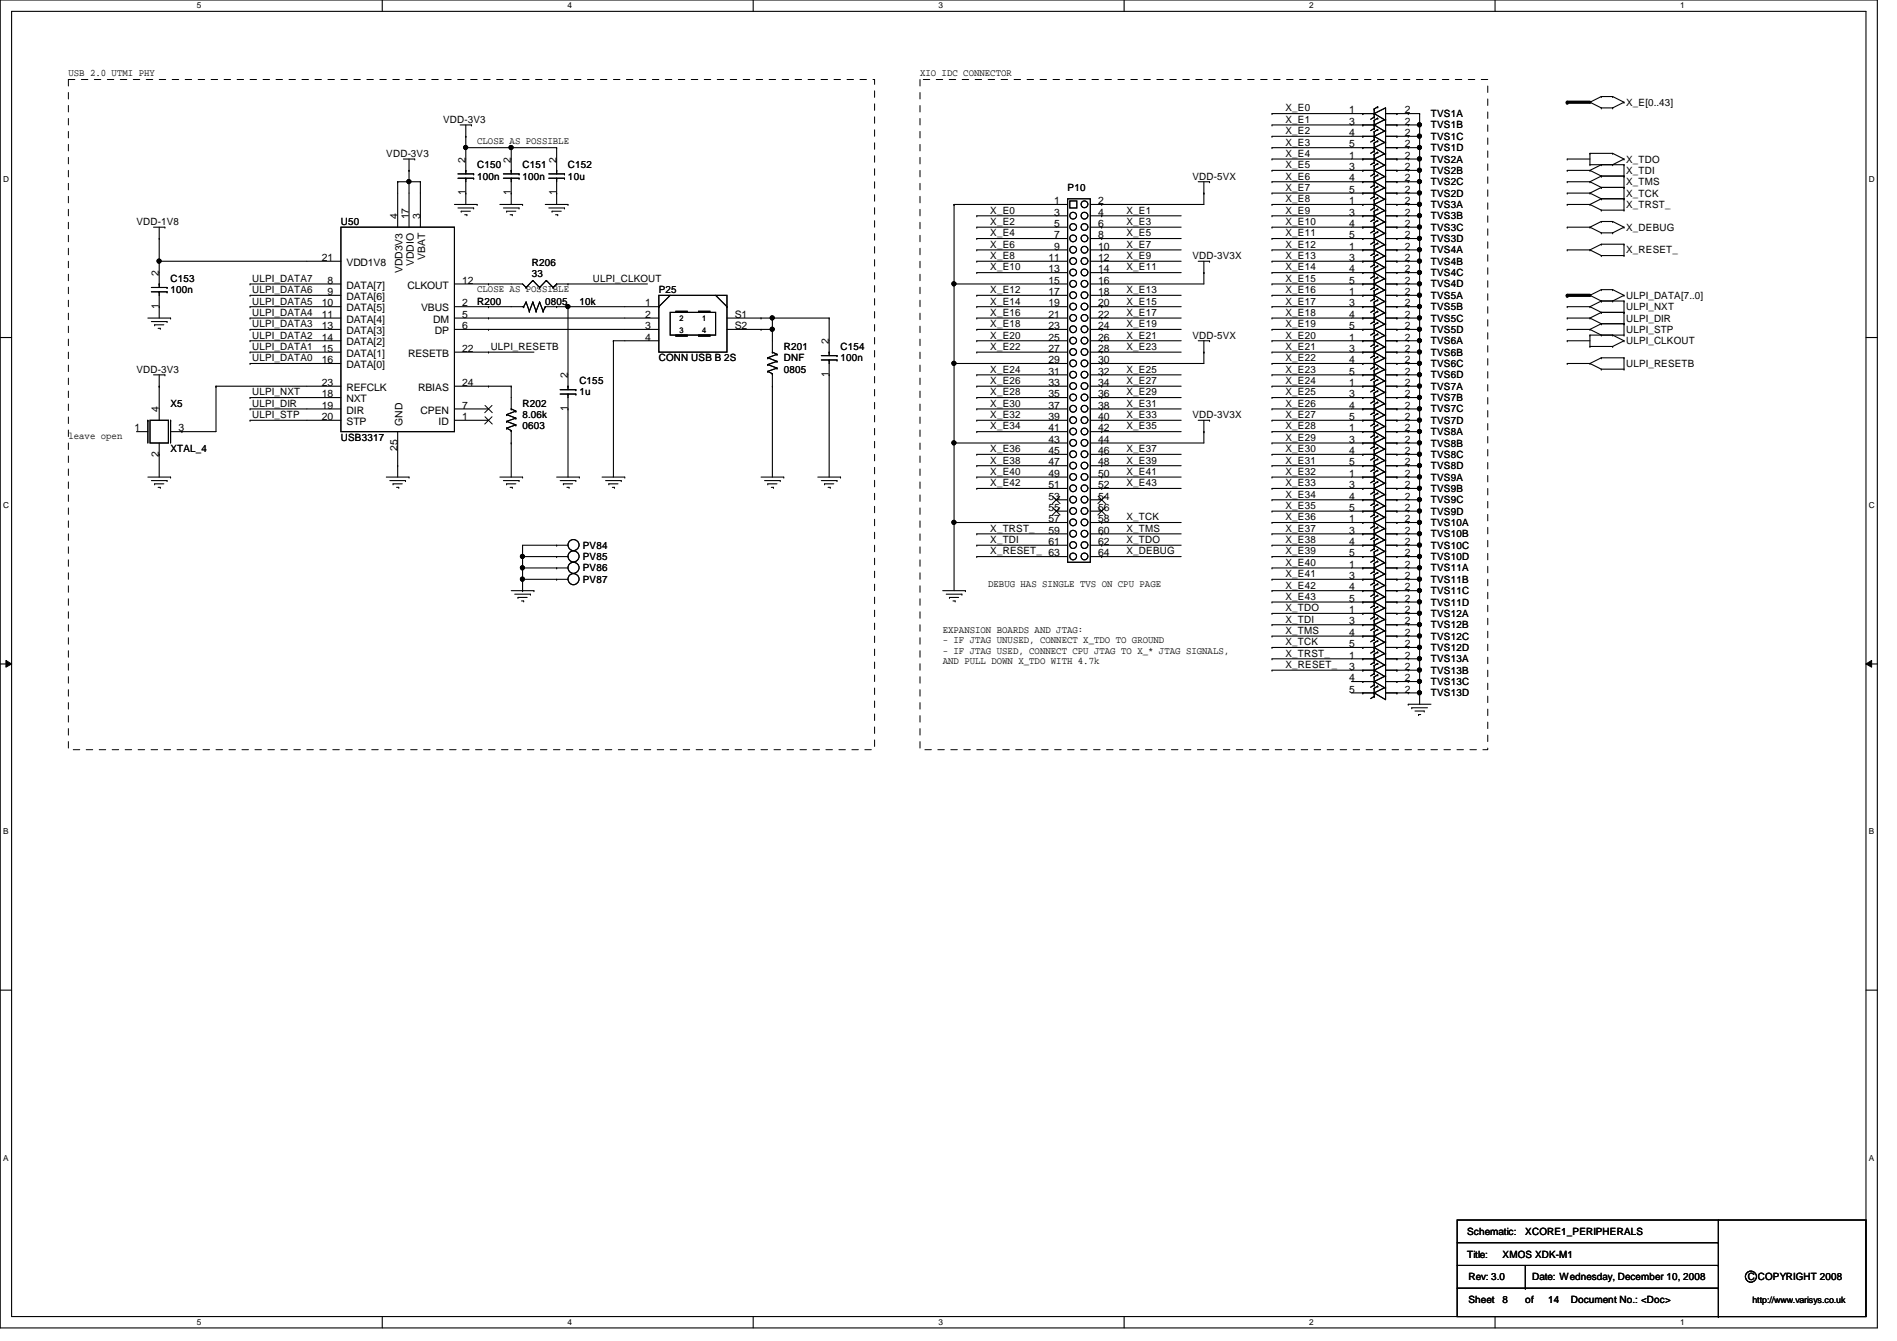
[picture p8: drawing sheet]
<svg xmlns="http://www.w3.org/2000/svg" width="297mm" height="210mm" viewBox="0 0 297 210" stroke-linecap="round" stroke-linejoin="round" font-family="sans-serif">
<defs><g id="words">
<g font-size="1.6">
<text x="10.7" y="11.9">USB 2.0 UTMI PHY</text>
<text x="144.1" y="11.9">XIO IDC CONNECTOR</text>
<text x="201.3" y="17.4">X_E0</text>
<text x="211.3" y="17.7">1</text>
<text x="220" y="17.7">2</text>
<text x="254.6" y="16.6">X_E[0..43]</text>
<text x="69.4" y="19.2">VDD-3V3</text>
<text x="74.7" y="22.6">CLOSE AS POSSIBLE</text>
<text x="201.3" y="21">X_E2</text>
<text x="201.3" y="22.8">X_E3</text>
<text x="201.3" y="19.2">X_E1</text>
<text x="211.3" y="23.1">5</text>
<text x="211.3" y="19.5">3</text>
<text x="211.3" y="21.3">4</text>
<text x="220" y="23.1">2</text>
<text x="220" y="19.5">2</text>
<text x="220" y="21.3">2</text>
<text x="224.1" y="23.7">TVS1D</text>
<text x="224.1" y="18.3">TVS1A</text>
<text x="224.1" y="20.1">TVS1B</text>
<text x="224.1" y="21.9">TVS1C</text>
<text x="60.5" y="24.6">VDD-3V3</text>
<text x="72.9" y="25.4" transform="rotate(-90 72.9 25.4)">2</text>
<text x="74.7" y="26.3">C150</text>
<text x="74.7" y="28.1">100n</text>
<text x="80" y="25.4" transform="rotate(-90 80 25.4)">2</text>
<text x="81.8" y="26.3">C151</text>
<text x="81.8" y="28.1">100n</text>
<text x="87.1" y="25.4" transform="rotate(-90 87.1 25.4)">2</text>
<text x="88.9" y="26.3">C152</text>
<text x="88.9" y="28.1">10u</text>
<text x="167.2" y="29.9">P10</text>
<text x="186.7" y="28.1">VDD-5VX</text>
<text x="201.3" y="24.6">X_E4</text>
<text x="201.3" y="26.3">X_E5</text>
<text x="201.3" y="28.1">X_E6</text>
<text x="201.3" y="29.9">X_E7</text>
<text x="211.3" y="26.6">3</text>
<text x="211.3" y="24.8">1</text>
<text x="211.3" y="28.4">4</text>
<text x="220" y="26.6">2</text>
<text x="220" y="24.8">2</text>
<text x="220" y="28.4">2</text>
<text x="224.1" y="27.2">TVS2B</text>
<text x="224.1" y="25.4">TVS2A</text>
<text x="224.1" y="29">TVS2C</text>
<text x="254.6" y="27.2">X_TDI</text>
<text x="254.6" y="25.4">X_TDO</text>
<text x="254.6" y="29">X_TMS</text>
<text x="21.4" y="35.2">VDD-1V8</text>
<text x="53.4" y="35.2">U50</text>
<text x="62.2" y="34.3" transform="rotate(-90 62.2 34.3)">4</text>
<text x="64" y="34.3" transform="rotate(-90 64 34.3)">17</text>
<text x="65.8" y="34.3" transform="rotate(-90 65.8 34.3)">3</text>
<text x="72.9" y="30.6" transform="rotate(-90 72.9 30.6)">1</text>
<text x="80" y="30.6" transform="rotate(-90 80 30.6)">1</text>
<text x="87.1" y="30.6" transform="rotate(-90 87.1 30.6)">1</text>
<text x="155.1" y="33.4">X_E0</text>
<text x="155.1" y="35.2">X_E2</text>
<text x="165.1" y="32">1</text>
<text x="165.1" y="33.7">3</text>
<text x="165.1" y="35.5">5</text>
<text x="172" y="32">2</text>
<text x="172" y="33.7">4</text>
<text x="172" y="35.5">6</text>
<text x="176.4" y="35.2">X_E3</text>
<text x="176.4" y="33.4">X_E1</text>
<text x="201.3" y="31.7">X_E8</text>
<text x="201.3" y="33.4">X_E9</text>
<text x="201.3" y="35.2">X_E10</text>
<text x="211.3" y="30.2">5</text>
<text x="211.3" y="32">1</text>
<text x="211.3" y="33.7">3</text>
<text x="211.3" y="35.5">4</text>
<text x="220" y="30.2">2</text>
<text x="220" y="32">2</text>
<text x="220" y="33.7">2</text>
<text x="220" y="35.5">2</text>
<text x="224.1" y="30.8">TVS2D</text>
<text x="224.1" y="32.6">TVS3A</text>
<text x="224.1" y="34.3">TVS3B</text>
<text x="254.6" y="30.8">X_TCK</text>
<text x="254.6" y="32.6">X_TRST_</text>
<text x="50.4" y="40.9">21</text>
<text x="54.3" y="41.6">VDD1V8</text>
<text x="64.8" y="41.7" transform="rotate(-90 64.8 41.7)">VDDIO</text>
<text x="66.6" y="40.8" transform="rotate(-90 66.6 40.8)">VBAT</text>
<text x="83.3" y="41.6">R206</text>
<text x="155.1" y="40.6">X_E8</text>
<text x="155.1" y="38.8">X_E6</text>
<text x="155.1" y="37">X_E4</text>
<text x="164.2" y="40.9">11</text>
<text x="165.1" y="37.3">7</text>
<text x="165.1" y="39.1">9</text>
<text x="172" y="37.3">8</text>
<text x="172" y="39.1">10</text>
<text x="172" y="40.9">12</text>
<text x="176.4" y="38.8">X_E7</text>
<text x="176.4" y="40.6">X_E9</text>
<text x="176.4" y="37">X_E5</text>
<text x="186.7" y="40.6">VDD-3V3X</text>
<text x="201.3" y="37">X_E11</text>
<text x="201.3" y="38.8">X_E12</text>
<text x="201.3" y="40.6">X_E13</text>
<text x="211.3" y="37.3">5</text>
<text x="211.3" y="40.9">3</text>
<text x="211.3" y="39.1">1</text>
<text x="220" y="37.3">2</text>
<text x="220" y="40.9">2</text>
<text x="220" y="39.1">2</text>
<text x="224.1" y="37.9">TVS3D</text>
<text x="224.1" y="41.4">TVS4B</text>
<text x="224.1" y="36.1">TVS3C</text>
<text x="224.1" y="39.7">TVS4A</text>
<text x="254.6" y="36.1">X_DEBUG</text>
<text x="254.6" y="39.7">X_RESET_</text>
<text x="24.9" y="43.2" transform="rotate(-90 24.9 43.2)">2</text>
<text x="26.7" y="44.1">C153</text>
<text x="26.7" y="45.9">100n</text>
<text x="39.5" y="47.7">ULPI_DATA5</text>
<text x="39.5" y="45.9">ULPI_DATA6</text>
<text x="39.5" y="44.1">ULPI_DATA7</text>
<text x="50.4" y="48">10</text>
<text x="51.3" y="44.4">8</text>
<text x="51.3" y="46.2">9</text>
<text x="54.3" y="45.2">DATA[7]</text>
<text x="54.3" y="46.9">DATA[6]</text>
<text x="63" y="42.8" transform="rotate(-90 63 42.8)">VDD3V3</text>
<text x="63.8" y="45.2">CLKOUT</text>
<text x="72.4" y="44.4">12</text>
<text x="72.4" y="48">2</text>
<text x="74.7" y="47.7">R200</text>
<text x="74.7" y="45.7">CLOSE AS POSSIBLE</text>
<text x="83.3" y="43.4">33</text>
<text x="85.4" y="47.7">0805</text>
<text x="90.7" y="47.7">10k</text>
<text x="92.8" y="44.1">ULPI_CLKOUT</text>
<text x="101" y="48">1</text>
<text x="103.2" y="45.9">P25</text>
<text x="155.1" y="42.3">X_E10</text>
<text x="155.1" y="45.9">X_E12</text>
<text x="155.1" y="47.7">X_E14</text>
<text x="164.2" y="42.6">13</text>
<text x="164.2" y="44.4">15</text>
<text x="164.2" y="46.2">17</text>
<text x="164.2" y="48">19</text>
<text x="172" y="42.6">14</text>
<text x="172" y="44.4">16</text>
<text x="172" y="46.2">18</text>
<text x="172" y="48">20</text>
<text x="176.4" y="47.7">X_E15</text>
<text x="176.4" y="45.9">X_E13</text>
<text x="176.4" y="42.3">X_E11</text>
<text x="201.3" y="45.9">X_E16</text>
<text x="201.3" y="47.7">X_E17</text>
<text x="201.3" y="42.3">X_E14</text>
<text x="201.3" y="44.1">X_E15</text>
<text x="211.3" y="44.4">5</text>
<text x="211.3" y="42.6">4</text>
<text x="211.3" y="48">3</text>
<text x="211.3" y="46.2">1</text>
<text x="220" y="44.4">2</text>
<text x="220" y="42.6">2</text>
<text x="220" y="48">2</text>
<text x="220" y="46.2">2</text>
<text x="224.1" y="45">TVS4D</text>
<text x="224.1" y="43.2">TVS4C</text>
<text x="224.1" y="46.8">TVS5A</text>
<text x="254.6" y="46.8">ULPI_DATA[7..0]</text>
<text x="24.9" y="48.3" transform="rotate(-90 24.9 48.3)">1</text>
<text x="39.5" y="53">ULPI_DATA2</text>
<text x="39.5" y="51.2">ULPI_DATA3</text>
<text x="39.5" y="49.4">ULPI_DATA4</text>
<text x="50.4" y="49.7">11</text>
<text x="50.4" y="53.3">14</text>
<text x="50.4" y="51.5">13</text>
<text x="54.3" y="48.7">DATA[5]</text>
<text x="54.3" y="50.5">DATA[4]</text>
<text x="54.3" y="52.3">DATA[3]</text>
<text x="66" y="48.7">VBUS</text>
<text x="67.8" y="50.5">DM</text>
<text x="68.1" y="52.3">DP</text>
<text x="72.4" y="49.7">5</text>
<text x="72.4" y="51.5">6</text>
<text x="101" y="49.7">2</text>
<text x="101" y="51.5">3</text>
<text x="101" y="53.3">4</text>
<text x="115.1" y="49.7">S1</text>
<text x="115.1" y="51.5">S2</text>
<text x="129.8" y="53.9" transform="rotate(-90 129.8 53.9)">2</text>
<text x="155.1" y="49.4">X_E16</text>
<text x="155.1" y="53">X_E20</text>
<text x="155.1" y="51.2">X_E18</text>
<text x="164.2" y="49.7">21</text>
<text x="164.2" y="51.5">23</text>
<text x="164.2" y="53.3">25</text>
<text x="172" y="49.7">22</text>
<text x="172" y="51.5">24</text>
<text x="172" y="53.3">26</text>
<text x="176.4" y="53">X_E21</text>
<text x="176.4" y="51.2">X_E19</text>
<text x="176.4" y="49.4">X_E17</text>
<text x="186.7" y="53">VDD-5VX</text>
<text x="201.3" y="49.4">X_E18</text>
<text x="201.3" y="51.2">X_E19</text>
<text x="201.3" y="53">X_E20</text>
<text x="211.3" y="51.5">5</text>
<text x="211.3" y="49.7">4</text>
<text x="211.3" y="53.3">1</text>
<text x="220" y="51.5">2</text>
<text x="220" y="49.7">2</text>
<text x="220" y="53.3">2</text>
<text x="224.1" y="52.1">TVS5D</text>
<text x="224.1" y="50.3">TVS5C</text>
<text x="224.1" y="48.6">TVS5B</text>
<text x="224.1" y="53.9">TVS6A</text>
<text x="254.6" y="48.6">ULPI_NXT</text>
<text x="254.6" y="50.3">ULPI_DIR</text>
<text x="254.6" y="52.1">ULPI_STP</text>
<text x="254.6" y="53.9">ULPI_CLKOUT</text>
<text x="21.4" y="58.3">VDD-3V3</text>
<text x="39.5" y="56.6">ULPI_DATA0</text>
<text x="39.5" y="54.8">ULPI_DATA1</text>
<text x="50.4" y="55.1">15</text>
<text x="50.4" y="56.9">16</text>
<text x="54.3" y="54.1">DATA[2]</text>
<text x="54.3" y="55.8">DATA[1]</text>
<text x="54.3" y="57.6">DATA[0]</text>
<text x="63.9" y="55.8">RESETB</text>
<text x="72.4" y="55.1">22</text>
<text x="76.8" y="54.8">ULPI_RESETB</text>
<text x="88.9" y="59.2" transform="rotate(-90 88.9 59.2)">2</text>
<text x="103.2" y="56.6">CONN USB B 2S</text>
<text x="122.7" y="54.8">R201</text>
<text x="122.7" y="56.6">DNF</text>
<text x="122.7" y="58.3">0805</text>
<text x="129.8" y="59" transform="rotate(-90 129.8 59)">1</text>
<text x="131.6" y="54.8">C154</text>
<text x="131.6" y="56.6">100n</text>
<text x="155.1" y="54.8">X_E22</text>
<text x="155.1" y="58.3">X_E24</text>
<text x="164.2" y="55.1">27</text>
<text x="164.2" y="56.9">29</text>
<text x="164.2" y="58.6">31</text>
<text x="172" y="55.1">28</text>
<text x="172" y="56.9">30</text>
<text x="172" y="58.6">32</text>
<text x="176.4" y="54.8">X_E23</text>
<text x="176.4" y="58.3">X_E25</text>
<text x="201.3" y="56.6">X_E22</text>
<text x="201.3" y="58.3">X_E23</text>
<text x="201.3" y="54.8">X_E21</text>
<text x="211.3" y="55.1">3</text>
<text x="211.3" y="58.6">5</text>
<text x="211.3" y="56.9">4</text>
<text x="220" y="55.1">2</text>
<text x="220" y="58.6">2</text>
<text x="220" y="56.9">2</text>
<text x="224.1" y="55.7">TVS6B</text>
<text x="224.1" y="59.2">TVS6D</text>
<text x="224.1" y="57.4">TVS6C</text>
<text x="254.6" y="57.4">ULPI_RESETB</text>
<text x="24.9" y="64.6" transform="rotate(-90 24.9 64.6)">4</text>
<text x="26.7" y="63.7">X5</text>
<text x="39.5" y="65.4">ULPI_STP</text>
<text x="39.5" y="61.9">ULPI_NXT</text>
<text x="39.5" y="63.7">ULPI_DIR</text>
<text x="50.4" y="62.2">18</text>
<text x="50.4" y="64">19</text>
<text x="50.4" y="65.7">20</text>
<text x="50.4" y="60.4">23</text>
<text x="54.3" y="62.9">NXT</text>
<text x="54.3" y="64.7">DIR</text>
<text x="54.3" y="61.2">REFCLK</text>
<text x="65.5" y="61.2">RBIAS</text>
<text x="65.9" y="64.7">CPEN</text>
<text x="72.4" y="64">7</text>
<text x="72.4" y="65.7">1</text>
<text x="72.4" y="60.4">24</text>
<text x="81.8" y="63.7">R202</text>
<text x="81.8" y="65.4">8.06k</text>
<text x="88.9" y="64.3" transform="rotate(-90 88.9 64.3)">1</text>
<text x="90.7" y="60.1">C155</text>
<text x="90.7" y="61.9">1u</text>
<text x="155.1" y="60.1">X_E26</text>
<text x="155.1" y="65.4">X_E32</text>
<text x="155.1" y="63.7">X_E30</text>
<text x="155.1" y="61.9">X_E28</text>
<text x="164.2" y="60.4">33</text>
<text x="164.2" y="62.2">35</text>
<text x="164.2" y="64">37</text>
<text x="164.2" y="65.7">39</text>
<text x="172" y="60.4">34</text>
<text x="172" y="62.2">36</text>
<text x="172" y="64">38</text>
<text x="172" y="65.7">40</text>
<text x="176.4" y="61.9">X_E29</text>
<text x="176.4" y="63.7">X_E31</text>
<text x="176.4" y="65.4">X_E33</text>
<text x="176.4" y="60.1">X_E27</text>
<text x="186.7" y="65.4">VDD-3V3X</text>
<text x="201.3" y="60.1">X_E24</text>
<text x="201.3" y="61.9">X_E25</text>
<text x="201.3" y="63.7">X_E26</text>
<text x="201.3" y="65.4">X_E27</text>
<text x="211.3" y="64">4</text>
<text x="211.3" y="62.2">3</text>
<text x="211.3" y="65.7">5</text>
<text x="211.3" y="60.4">1</text>
<text x="220" y="64">2</text>
<text x="220" y="62.2">2</text>
<text x="220" y="65.7">2</text>
<text x="220" y="60.4">2</text>
<text x="224.1" y="64.6">TVS7C</text>
<text x="224.1" y="62.8">TVS7B</text>
<text x="224.1" y="61">TVS7A</text>
<text x="10.7" y="68.8">leave open</text>
<text x="21" y="67.5">1</text>
<text x="24.9" y="71.5" transform="rotate(-90 24.9 71.5)">2</text>
<text x="26.7" y="70.8">XTAL_4</text>
<text x="27.9" y="67.5">3</text>
<text x="53.4" y="69">USB3317</text>
<text x="54.3" y="66.5">STP</text>
<text x="62.2" y="70.6" transform="rotate(-90 62.2 70.6)">25</text>
<text x="63" y="66.7" transform="rotate(-90 63 66.7)">GND</text>
<text x="68.7" y="66.5">ID</text>
<text x="81.8" y="67.2">0603</text>
<text x="155.1" y="67.2">X_E34</text>
<text x="155.1" y="70.8">X_E36</text>
<text x="164.2" y="67.5">41</text>
<text x="164.2" y="69.3">43</text>
<text x="164.2" y="71.1">45</text>
<text x="172" y="67.5">42</text>
<text x="172" y="69.3">44</text>
<text x="172" y="71.1">46</text>
<text x="176.4" y="67.2">X_E35</text>
<text x="176.4" y="70.8">X_E37</text>
<text x="201.3" y="70.8">X_E30</text>
<text x="201.3" y="67.2">X_E28</text>
<text x="201.3" y="69">X_E29</text>
<text x="211.3" y="67.5">1</text>
<text x="211.3" y="71.1">4</text>
<text x="211.3" y="69.3">3</text>
<text x="220" y="67.5">2</text>
<text x="220" y="71.1">2</text>
<text x="220" y="69.3">2</text>
<text x="224.1" y="68.1">TVS8A</text>
<text x="224.1" y="66.3">TVS7D</text>
<text x="224.1" y="71.7">TVS8C</text>
<text x="224.1" y="69.9">TVS8B</text>
<text x="155.1" y="74.3">X_E40</text>
<text x="155.1" y="72.6">X_E38</text>
<text x="155.1" y="76.1">X_E42</text>
<text x="164.2" y="72.9">47</text>
<text x="164.2" y="74.6">49</text>
<text x="164.2" y="76.4">51</text>
<text x="172" y="72.9">48</text>
<text x="172" y="74.6">50</text>
<text x="172" y="76.4">52</text>
<text x="176.4" y="76.1">X_E43</text>
<text x="176.4" y="74.3">X_E41</text>
<text x="176.4" y="72.6">X_E39</text>
<text x="201.3" y="72.6">X_E31</text>
<text x="201.3" y="74.3">X_E32</text>
<text x="201.3" y="76.1">X_E33</text>
<text x="201.3" y="77.9">X_E34</text>
<text x="211.3" y="76.4">3</text>
<text x="211.3" y="74.6">1</text>
<text x="211.3" y="72.9">5</text>
<text x="220" y="76.4">2</text>
<text x="220" y="74.6">2</text>
<text x="220" y="72.9">2</text>
<text x="224.1" y="77">TVS9B</text>
<text x="224.1" y="75.2">TVS9A</text>
<text x="224.1" y="73.4">TVS8D</text>
<text x="155.1" y="83.2">X_TRST_</text>
<text x="164.2" y="78.2">53</text>
<text x="164.2" y="80">55</text>
<text x="164.2" y="81.7">57</text>
<text x="164.2" y="83.5">59</text>
<text x="172" y="78.2">54</text>
<text x="172" y="80">56</text>
<text x="172" y="81.7">58</text>
<text x="172" y="83.5">60</text>
<text x="176.4" y="81.4">X_TCK</text>
<text x="176.4" y="83.2">X_TMS</text>
<text x="201.3" y="79.7">X_E35</text>
<text x="201.3" y="81.4">X_E36</text>
<text x="201.3" y="83.2">X_E37</text>
<text x="211.3" y="78.2">4</text>
<text x="211.3" y="81.7">1</text>
<text x="211.3" y="83.5">3</text>
<text x="211.3" y="80">5</text>
<text x="220" y="78.2">2</text>
<text x="220" y="81.7">2</text>
<text x="220" y="83.5">2</text>
<text x="220" y="80">2</text>
<text x="224.1" y="78.8">TVS9C</text>
<text x="224.1" y="82.3">TVS10A</text>
<text x="224.1" y="80.6">TVS9D</text>
<text x="91.3" y="87.7">PV85</text>
<text x="91.3" y="89.5">PV86</text>
<text x="91.3" y="85.9">PV84</text>
<text x="155.1" y="86.8">X_RESET_ 63</text>
<text x="155.1" y="85">X_TDI</text>
<text x="164.2" y="85.3">61</text>
<text x="172" y="85.3">62</text>
<text x="172" y="87.1">64</text>
<text x="176.4" y="85">X_TDO</text>
<text x="176.4" y="86.8">X_DEBUG</text>
<text x="201.3" y="86.8">X_E39</text>
<text x="201.3" y="88.6">X_E40</text>
<text x="201.3" y="85">X_E38</text>
<text x="211.3" y="88.9">1</text>
<text x="211.3" y="87.1">5</text>
<text x="211.3" y="85.3">4</text>
<text x="220" y="88.9">2</text>
<text x="220" y="87.1">2</text>
<text x="220" y="85.3">2</text>
<text x="224.1" y="89.5">TVS11A</text>
<text x="224.1" y="84.1">TVS10B</text>
<text x="224.1" y="87.7">TVS10D</text>
<text x="224.1" y="85.9">TVS10C</text>
<text x="91.3" y="91.2">PV87</text>
<text x="154.7" y="91.9">DEBUG HAS SINGLE TVS ON CPU PAGE</text>
<text x="201.3" y="90.3">X_E41</text>
<text x="201.3" y="92.1">X_E42</text>
<text x="201.3" y="95.7">X_TDO</text>
<text x="201.3" y="93.9">X_E43</text>
<text x="211.3" y="94.2">5</text>
<text x="211.3" y="96">1</text>
<text x="211.3" y="92.4">4</text>
<text x="211.3" y="90.6">3</text>
<text x="220" y="94.2">2</text>
<text x="220" y="96">2</text>
<text x="220" y="92.4">2</text>
<text x="220" y="90.6">2</text>
<text x="224.1" y="94.8">TVS11D</text>
<text x="224.1" y="93">TVS11C</text>
<text x="224.1" y="91.2">TVS11B</text>
<text x="147.6" y="99">EXPANSION BOARDS AND JTAG:</text>
<text x="147.6" y="100.7">- IF JTAG UNUSED, CONNECT X_TDO TO GROUND</text>
<text x="201.3" y="101">X_TCK</text>
<text x="201.3" y="99.2">X_TMS</text>
<text x="201.3" y="97.5">X_TDI</text>
<text x="211.3" y="99.5">4</text>
<text x="211.3" y="97.7">3</text>
<text x="211.3" y="101.3">5</text>
<text x="220" y="99.5">2</text>
<text x="220" y="97.7">2</text>
<text x="220" y="101.3">2</text>
<text x="224.1" y="100.1">TVS12C</text>
<text x="224.1" y="96.6">TVS12A</text>
<text x="224.1" y="98.3">TVS12B</text>
<text x="224.1" y="101.9">TVS12D</text>
<text x="147.6" y="102.3">- IF JTAG USED, CONNECT CPU JTAG TO X_* JTAG SIGNALS,</text>
<text x="147.6" y="104">AND PULL DOWN X_TDO WITH 4.7k</text>
<text x="201.3" y="102.8">X_TRST_</text>
<text x="201.3" y="104.6">X_RESET_</text>
<text x="211.3" y="104.9">3</text>
<text x="211.3" y="103.1">1</text>
<text x="211.3" y="106.6">4</text>
<text x="220" y="104.9">2</text>
<text x="220" y="103.1">2</text>
<text x="220" y="106.6">2</text>
<text x="224.1" y="105.5">TVS13B</text>
<text x="224.1" y="103.7">TVS13A</text>
<text x="224.1" y="107.2">TVS13C</text>
<text x="211.3" y="108.4">5</text>
<text x="220" y="108.4">2</text>
<text x="224.1" y="109">TVS13D</text>
<text x="229.7" y="196.8">Title:</text>
<text x="229.7" y="193.3">Schematic:</text>
<text x="235.3" y="196.8">XMOS XDK-M1</text>
<text x="238.8" y="193.3">XCORE1_PERIPHERALS</text>
<text x="230" y="200.4">Rev: 3.0</text>
<text x="230" y="204">Sheet</text>
<text x="235.3" y="204">8</text>
<text x="238.8" y="204">of</text>
<text x="239.9" y="200.4">Date: Wednesday, December 10, 2008</text>
<text x="242.4" y="204">14</text>
<text x="246" y="204">Document No.: &lt;Doc&gt;</text>
<text x="273.7" y="200.4">C COPYRIGHT 2008</text>
</g>
<text font-size="1.4" x="274.4" y="204">http://www.varisys.co.uk</text>
<g font-size="1.3">
<text x="30.8" y="1.3">5</text>
<text x="88.9" y="1.3">4</text>
<text x="146.9" y="1.3">3</text>
<text x="205" y="1.3">2</text>
<text x="263.1" y="1.3">1</text>
<text x=".5" y="28.4">D</text>
<text x="292.6" y="28.4">D</text>
<text x=".5" y="79.5">C</text>
<text x="292.6" y="79.5">C</text>
<text x=".5" y="130.6">B</text>
<text x="292.6" y="130.6">B</text>
<text x=".5" y="181.7">A</text>
<text x="292.6" y="181.7">A</text>
<text x="30.8" y="207.4">5</text>
<text x="88.9" y="207.4">4</text>
<text x="146.9" y="207.4">3</text>
<text x="205" y="207.4">2</text>
<text x="263.1" y="207.4">1</text>
</g>
<g font-size="1.2">
<text x="106.4" y="50.2">2</text>
<text x="106.4" y="52.2">3</text>
<text x="109.9" y="52.2">4</text>
<text x="109.9" y="50.2">1</text>
</g>
</g></defs>
<path d="M0 0h294v207.9h-294zM1.8 1.8h290.4v204.3h-290.4z" fill="none" stroke="#000" stroke-width=".17"/>
<g fill="#fff">
<path d="M30.8 .2h.7v1.4h-.7z"/>
<path d="M30.8 206.2h.7v1.4h-.7z"/>
</g>
<path d="M59.9 0v1.8M59.9 206.1v1.8" fill="none" stroke="#000" stroke-width=".17"/>
<g fill="#fff">
<path d="M88.9 .2h.6v1.4h-.6z"/>
<path d="M88.9 206.2h.6v1.4h-.6z"/>
</g>
<path d="M117.9 0v1.8M117.9 206.1v1.8" fill="none" stroke="#000" stroke-width=".17"/>
<g fill="#fff">
<path d="M146.9 .2h.7v1.4h-.7z"/>
<path d="M146.9 206.2h.7v1.4h-.7z"/>
</g>
<path d="M176 0v1.8M176 206.1v1.8" fill="none" stroke="#000" stroke-width=".17"/>
<g fill="#fff">
<path d="M205 .2h.7v1.4h-.7z"/>
<path d="M205 206.2h.7v1.4h-.7z"/>
</g>
<path d="M234.1 0v1.8M234.1 206.1v1.8" fill="none" stroke="#000" stroke-width=".17"/>
<g fill="#fff">
<path d="M263.1 .2h.7v1.4h-.7z"/>
<path d="M263.1 206.2h.7v1.4h-.7z"/>
<path d="M.5 27.3h.9v1.4h-.9z"/>
<path d="M292.6 27.3h.9v1.4h-.9z"/>
<path d="M.5 78.4h.9v1.4h-.9z"/>
<path d="M292.6 78.4h.9v1.4h-.9z"/>
</g>
<path d="M0 52.8h1.8M292.2 52.8h1.8" fill="none" stroke="#000" stroke-width=".17"/>
<g fill="#fff">
<path d="M.5 129.5h.8v1.4h-.8z"/>
<path d="M292.6 129.5h.9v1.4h-.9z"/>
</g>
<path d="M0 103.9h1.8M292.2 103.9h1.8" fill="none" stroke="#000" stroke-width=".17"/>
<path d="M.9 103.4l.9 .5-.9 .5zM292.2 103.9l.9-.5v1z" fill="#000"/>
<path d="M.9 103.4l.9 .5-.9 .5zM292.2 103.9l.9-.5v1z" fill="none" stroke="#000" stroke-width=".16"/>
<g fill="#fff">
<path d="M.5 180.5h.8v1.4h-.8z"/>
<path d="M292.6 180.5h.9v1.4h-.9z"/>
</g>
<g fill="none" stroke="#000" stroke-width=".17">
<path d="M72 19.6h1.8M72.9 19.6v7.6M73.8 19.6h.1M199.2 17.8h.1M199.2 19.6h.1M199.2 19.6h16M199.2 17.8h16M213.4 17.8h.1M213.4 19.6h.1M215.2 17.8h.1M215.2 18.3h.1M215.2 17.1h.1"/>
<path d="M215.2 19.6h.1M215.2 18.8h.1M215.2 17.8l1.8-.9v92.6l-1.8-1M215.2 17.1v1.2M215.2 18.8v1.3M215.2 17.8l1.8 1M215.2 18.3l-.6 .4M215.2 19.6l1.8 1M215.7 16.7h.1M215.7 18.5h.1M215.7 16.7l-.5 .4M215.7 18.5l-.5 .3"/>
<path d="M217 19.6h5.3M217 17.8h5.3M217 18.7l-1.8 .9M218.7 17.8h.1M218.7 19.6h.1M220.5 19.6h.1M220.5 17.8h.1M222.3 19.6h.1M222.3 17.8h.1M222.3 17.8v92.4M249 16h.1M249 16l1.7 .9"/>
<path d="M250.7 15.1h.1M250.7 16.9h.1M250.7 15.1l-1.7 .9M250.7 15.1h1.8M250.7 16.9h1.8M252.5 15.1h.1M252.5 16.9h.1M252.5 15.1l1.8 .9M254.3 16h.1M254.3 16l-1.8 .9M24 35.6h1.8M24.9 37.3h.1"/>
<path d="M24.9 35.6v9.4M25.8 35.6h.1M53.4 35.6h17.8v32h-17.8zM62.3 28.4h.1M62.3 28.4h3.5M62.3 28.4v7.2M63.2 24.9h1.7M64 28.4h.1M64 26.7h.1M64 24.9v10.7M64.9 24.9h.1M65.8 28.4h.1"/>
<path d="M65.8 28.4v7.2M71.2 32h3.5M71.7 32.6h2.5M71.7 27.9h2.5M71.7 27.2h2.5M72.2 33.1h.1M72.2 33.1h1.5M72.8 33.6h.3M72.9 30.2h.1M72.9 21.3h.1M72.9 23.1h.1M72.9 27.9h.1"/>
<path d="M72.9 26.7h.1M72.9 23.1h14.3M72.9 27.9v4.1M73.1 33.6h.1M74.2 32.6h.1M74.2 27.9h.1M74.2 27.2h.1M74.7 32h.1M78.3 32h3.5M78.8 32.6h2.5M78.8 27.9h2.5M78.8 27.2h2.5"/>
<path d="M79.3 33.1h.1M79.3 33.1h1.5M79.9 33.6h.3M80 30.2h.1M80 23.1h.1M80 27.9h.1M80 26.7h.1M80 23.1v4.1M80 27.9v4.1M80.2 33.6h.1M81.3 32.6h.1M81.3 27.9h.1"/>
<path d="M81.3 27.2h.1M81.8 32h.1M85.4 32h3.5M85.9 32.6h2.5M85.9 27.9h2.5M85.9 27.2h2.5M86.4 33.1h.1M86.4 33.1h1.5M87 33.6h.3M87.2 30.2h.1M87.2 23.1h.1M87.2 27.9h.1"/>
<path d="M87.2 26.7h.1M87.2 23.1v4.1M87.2 27.9v4.1M87.3 33.6h.1M88.4 32.6h.1M88.4 27.9h.1M88.4 27.2h.1M88.9 32h.1M149.4 32h.1M149.4 32v60.5M149.4 32h17.8M152.9 33.8h.1"/>
<path d="M152.9 35.6h.1M152.9 39.1h.1M152.9 37.3h.1M152.9 33.8h14.3M152.9 39.1h14.3M152.9 35.6h14.3M152.9 37.3h14.3M167.2 31.1h3.5v56.9h-3.5zM167.5 31.5h1.1v1.1h-1.1zM170.7 33.8h14.3M170.7 39.1h14.3M170.7 35.6h14.3"/>
<path d="M170.7 37.3h14.3M172.5 39.1h.1M172.5 32h.1M172.5 35.6h.1M172.5 37.3h.1M172.5 33.8h.1M187.6 28.4h1.8M188.5 30.2h.1M188.5 28.4v3.6h-17.8M189.4 28.4h.1M199.2 21.3h.1M199.2 32h.1"/>
<path d="M199.2 23.1h.1M199.2 33.8h.1M199.2 24.9h.1M199.2 35.6h.1M199.2 37.3h.1M199.2 39.1h.1M199.2 26.7h.1M199.2 28.4h.1M199.2 30.2h.1M199.2 21.3h16M199.2 23.1h16M199.2 33.8h16"/>
<path d="M199.2 32h16M199.2 39.1h16M199.2 24.9h16M199.2 35.6h16M199.2 37.3h16M199.2 28.4h16M199.2 30.2h16M199.2 26.7h16M213.4 26.7h.1M213.4 30.2h.1M213.4 23.1h.1M213.4 24.9h.1"/>
<path d="M213.4 28.4h.1M213.4 37.3h.1M213.4 32h.1M213.4 33.8h.1M213.4 21.3h.1M213.4 35.6h.1M213.4 39.1h.1M215.2 26.7h.1M215.2 27.2h.1M215.2 26h.1M215.2 30.2h.1M215.2 30.8h.1"/>
<path d="M215.2 29.5h.1M215.2 23.1h.1M215.2 23.7h.1M215.2 22.4h.1M215.2 24.9h.1M215.2 25.4h.1M215.2 24.2h.1M215.2 28.4h.1M215.2 29h.1M215.2 27.7h.1M215.2 37.3h.1M215.2 37.9h.1"/>
<path d="M215.2 36.6h.1M215.2 20.1h.1M215.2 32h.1M215.2 32.6h.1M215.2 31.3h.1M215.2 33.8h.1M215.2 34.3h.1M215.2 33.1h.1M215.2 21.3h.1M215.2 21.9h.1M215.2 20.6h.1M215.2 35.6h.1"/>
<path d="M215.2 36.1h.1M215.2 34.8h.1M215.2 39.1h.1M215.2 39.7h.1M215.2 38.4h.1M215.2 20.6v1.3M215.2 22.4v1.3M215.2 24.2v1.2M215.2 26v1.2M215.2 27.7v1.3M215.2 29.5v1.3M215.2 31.3v1.3"/>
<path d="M215.2 33.1v1.2M215.2 34.8v1.3M215.2 36.6v1.3M215.2 38.4v1.3M215.2 26.7l1.8 1M215.2 27.2l-.6 .4M215.2 30.2l1.8 1.1M215.2 30.8l-.6 .3M215.2 23.1l1.8 1.1M215.2 23.7l-.6 .3M215.2 24.9l1.8 1.1M215.2 25.4l-.6 .4"/>
<path d="M215.2 28.4l1.8 1.1M215.2 29l-.6 .3M215.2 37.3l1.8 1.1M215.2 37.9l-.6 .3M215.2 20.1l-.6 .3M215.2 32l1.8 1.1M215.2 32.6l-.6 .3M215.2 33.8l1.8 1M215.2 34.3l-.6 .4M215.2 21.3l1.8 1.1M215.2 21.9l-.6 .3M215.2 35.6l1.8 1"/>
<path d="M215.2 36.1l-.6 .3M215.2 39.1l1.8 1.1M215.2 39.7l-.6 .3M215.7 25.6h.1M215.7 29.2h.1M215.7 22.1h.1M215.7 23.8h.1M215.7 27.4h.1M215.7 36.3h.1M215.7 30.9h.1M215.7 39.8h.1M215.7 32.7h.1"/>
<path d="M215.7 20.3h.1M215.7 34.5h.1M215.7 38.1h.1M215.7 25.6l-.5 .4M215.7 29.2l-.5 .3M215.7 22.1l-.5 .3M215.7 23.8l-.5 .4M215.7 27.4l-.5 .3M215.7 36.3l-.5 .3M215.7 30.9l-.5 .4M215.7 39.8l-.5 .4M215.7 32.7l-.5 .4"/>
<path d="M215.7 20.3l-.5 .3M215.7 34.5l-.5 .3M215.7 38.1l-.5 .3M217 21.3h5.3M217 23.1h5.3M217 33.8h5.3M217 32h5.3M217 39.1h5.3M217 24.9h5.3M217 35.6h5.3M217 37.3h5.3M217 28.4h5.3"/>
<path d="M217 30.2h5.3M217 26.7h5.3M217 25.8l-1.8 .9M217 29.3l-1.8 .9M217 22.2l-1.8 .9M217 24l-1.8 .9M217 27.6l-1.8 .8M217 36.4l-1.8 .9M217 31.1l-1.8 .9M217 32.9l-1.8 .9M217 20.4l-1.8 .9M217 34.7l-1.8 .9"/>
<path d="M217 38.2l-1.8 .9M218.7 26.7h.1M218.7 30.2h.1M218.7 23.1h.1M218.7 24.9h.1M218.7 28.4h.1M218.7 37.3h.1M218.7 32h.1M218.7 33.8h.1M218.7 21.3h.1M218.7 35.6h.1M218.7 39.1h.1"/>
<path d="M220.5 23.1h.1M220.5 24.9h.1M220.5 28.4h.1M220.5 39.1h.1M220.5 30.2h.1M220.5 21.3h.1M220.5 37.3h.1M220.5 32h.1M220.5 26.7h.1M220.5 33.8h.1M220.5 35.6h.1M222.3 24.9h.1"/>
<path d="M222.3 33.8h.1M222.3 30.2h.1M222.3 28.4h.1M222.3 39.1h.1M222.3 23.1h.1M222.3 26.7h.1M222.3 32h.1M222.3 37.3h.1M222.3 35.6h.1M222.3 21.3h.1M245.4 32h.1M245.4 35.6h.1"/>
<path d="M245.4 30.2h.1M245.4 39.1h.1M245.4 28.4h.1M245.4 26.7h.1M245.4 24.9h.1M245.4 32h3.6M245.4 39.1h3.6M245.4 24.9h3.6M245.4 35.6h3.6M245.4 28.4h3.6M245.4 30.2h3.6M245.4 26.7h3.6"/>
<path d="M249 30.2h.1M249 26.7h.1M249 35.6h.1M249 25.8h.1M249 24h.1M249 32h.1M249 39.1h.1M249 28.4h.1M249 30.2l1.7 .9M249 25.8h5.3M249 26.7l1.7 .9M249 35.6l1.7 .8"/>
<path d="M249 24h3.5M249 24v1.8M249 32l1.7 .9M249 39.1l1.7 .9M249 28.4l1.7 .9M250.7 29.3h.1M250.7 31.1h.1M250.7 25.8h.1M250.7 27.6h.1M250.7 34.7h.1M250.7 36.4h.1M250.7 32.9h.1"/>
<path d="M250.7 38.2h.1M250.7 29.3l-1.7 .9M250.7 29.3h3.6M250.7 31.1h3.6M250.7 25.8l-1.7 .9M250.7 27.6h3.6M250.7 34.7l-1.7 .9M250.7 34.7h1.8M250.7 36.4h1.8M250.7 31.1l-1.7 .9M250.7 32.9h3.6M250.7 38.2l-1.7 .9"/>
<path d="M250.7 38.2h3.6M250.7 27.6l-1.7 .8M252.5 34.7h.1M252.5 36.4h.1M252.5 24h.1M252.5 25.8h.1M252.5 34.7l1.8 .9M252.5 24l1.8 .9M254.3 29.3h.1M254.3 31.1h.1M254.3 25.8h.1M254.3 27.6h.1"/>
<path d="M254.3 35.6h.1M254.3 24.9h.1M254.3 32.9h.1M254.3 38.2h.1M254.3 25.8v7.1M254.3 38.2v1.8M254.3 35.6l-1.8 .8M254.3 24.9l-1.8 .9M23.2 49.8h3.5M23.7 50.3h2.5M23.7 45.7h2.5M23.7 45h2.5"/>
<path d="M24 58.7h1.8M24.2 50.8h.1M24.2 50.8h1.5M24.8 51.4h.3M24.9 48h.1M24.9 40.9h.1M24.9 45.7h.1M24.9 44.4h.1M24.9 40.9h28.5M24.9 45.7v4.1M24.9 58.7v7.1M25.1 51.4h.1"/>
<path d="M25.8 58.7h.1M26.2 50.3h.1M26.2 45.7h.1M26.2 45h.1M26.7 49.8h.1M39.2 56.9h.1M39.2 55.1h.1M39.2 53.3h.1M39.2 51.6h.1M39.2 49.8h.1M39.2 48h.1M39.2 46.2h.1"/>
<path d="M39.2 44.4h.1M39.2 49.8h14.2M39.2 46.2h14.2M39.2 56.9h14.2M39.2 48h14.2M39.2 53.3h14.2M39.2 51.6h14.2M39.2 44.4h14.2M39.2 55.1h14.2M71.2 49.8h32M71.2 48h10.8M71.2 51.6h32"/>
<path d="M71.2 44.4h10.6l.6 .6M71.2 55.1h12.4M76.5 51.6h.1M76.5 49.8h.1M76.5 48h.1M76.5 55.1h.1M76.5 44.4h.1M82 48h.1M82.4 45h.1M82.4 47.3h.1M82.4 47.3l-.4 .7M82.4 47.3l.5 1.4"/>
<path d="M82.9 48.7h.1M83.4 43.9h.1M83.4 47.3h.1M83.4 43.9l-1 1.1M83.4 43.9l1.1 1.1M83.4 47.3l-.5 1.4M83.4 47.3l.5 1.4M83.9 48.7h.1M84.5 45h.1M84.5 47.3h.1M84.5 47.3l-.6 1.4M84.5 47.3l.5 1.4"/>
<path d="M85 48.7h.1M85.4 48h.1M85.4 48h17.8M85.4 48l-.4 .7M85.6 43.9h.1M85.6 43.9l-1.1 1.1M85.6 43.9l1 1.1M86.6 45h.1M87.2 48h.1M87.2 44.4h.1M87.2 44.4h14.2M87.2 44.4l-.6 .6"/>
<path d="M88.9 48h.1M88.9 44.4h.1M88.9 48v13M96.1 53.3h.1M96.1 53.3h7.1M96.1 53.3v21.4M103.2 46.2h10.6v8.9h-10.6zM103.2 48h.1M104.9 48.9h7.2v3.6h-7.2zM104.9 46.2l-1.7 1.8M105.8 48.7h1.8v.2h-1.8zM105.8 52.5h1.8v.1h-1.8z"/>
<path d="M109.4 48.7h1.8v.2h-1.8zM109.4 52.5h1.8v.1h-1.8zM112.1 46.2l1.7 1.8M113.8 48h.1M113.8 49.8h16M113.8 51.6h7.1M119.2 51.6h.1M119.2 49.8h.1M120.2 58.1h.1M120.2 57.1h.1M120.2 56h.1M120.2 58.1l.7 .4"/>
<path d="M120.2 57.1l1.5 .5M120.2 56l1.5 .6M120.9 49.8h.1M120.9 51.6h.1M120.9 55.1h.1M120.9 58.5h.1M120.9 49.8v5.3M120.9 58.5v16.2M120.9 55.1l.8 .4M121.7 57.6h.1M121.7 56.6h.1M121.7 55.5h.1"/>
<path d="M121.7 57.6l-1.5 .5M121.7 56.6l-1.5 .5M121.7 55.5l-1.5 .5M128.6 56.3h2.5M128.6 55.7h2.5M129.8 49.8h.1M129.8 58.7h.1M129.8 56.3h.1M129.8 55.1h.1M129.8 49.8v5.9M129.8 56.3v18.4M131.1 56.3h.1"/>
<path d="M131.1 55.7h.1M149.4 44.4h.1M149.4 56.9h.1M149.4 56.9h17.8M149.4 44.4h17.8M152.9 42.7h.1M152.9 49.8h.1M152.9 46.2h.1M152.9 40.9h.1M152.9 53.3h.1M152.9 55.1h.1M152.9 48h.1"/>
<path d="M152.9 58.7h.1M152.9 51.6h.1M152.9 42.7h14.3M152.9 49.8h14.3M152.9 46.2h14.3M152.9 48h14.3M152.9 53.3h14.3M152.9 51.6h14.3M152.9 58.7h14.3M152.9 40.9h14.3M152.9 55.1h14.3M170.7 42.7h14.3"/>
<path d="M170.7 49.8h14.3M170.7 46.2h14.3M170.7 48h14.3M170.7 53.3h14.3M170.7 51.6h14.3M170.7 58.7h14.3M170.7 40.9h14.3M170.7 55.1h14.3M172.5 53.3h.1M172.5 48h.1M172.5 46.2h.1M172.5 44.4h.1"/>
<path d="M172.5 40.9h.1M172.5 51.6h.1M172.5 55.1h.1M172.5 56.9h.1M172.5 49.8h.1M172.5 58.7h.1M172.5 42.7h.1M187.6 53.3h1.8M187.6 40.9h1.8M188.5 42.7h.1M188.5 55.1h.1M188.5 53.3v3.6h-17.8"/>
<path d="M188.5 40.9v3.5h-17.8M189.4 53.3h.1M189.4 40.9h.1M199.2 46.2h.1M199.2 56.9h.1M199.2 48h.1M199.2 58.7h.1M199.2 49.8h.1M199.2 40.9h.1M199.2 51.6h.1M199.2 42.7h.1M199.2 53.3h.1"/>
<path d="M199.2 44.4h.1M199.2 55.1h.1M199.2 42.7h16M199.2 49.8h16M199.2 46.2h16M199.2 56.9h16M199.2 48h16M199.2 53.3h16M199.2 51.6h16M199.2 58.7h16M199.2 40.9h16M199.2 44.4h16"/>
<path d="M199.2 55.1h16M213.4 55.1h.1M213.4 58.7h.1M213.4 44.4h.1M213.4 40.9h.1M213.4 51.6h.1M213.4 49.8h.1M213.4 56.9h.1M213.4 42.7h.1M213.4 48h.1M213.4 46.2h.1M213.4 53.3h.1"/>
<path d="M215.2 55.1h.1M215.2 55.7h.1M215.2 54.4h.1M215.2 58.7h.1M215.2 59.2h.1M215.2 58h.1M215.2 44.4h.1M215.2 45h.1M215.2 43.7h.1M215.2 40.9h.1M215.2 41.4h.1M215.2 40.2h.1"/>
<path d="M215.2 51.6h.1M215.2 52.1h.1M215.2 50.8h.1M215.2 49.8h.1M215.2 50.3h.1M215.2 49.1h.1M215.2 56.9h.1M215.2 57.4h.1M215.2 56.2h.1M215.2 59.7h.1M215.2 42.7h.1M215.2 43.2h.1"/>
<path d="M215.2 42h.1M215.2 48h.1M215.2 48.6h.1M215.2 47.3h.1M215.2 46.2h.1M215.2 46.8h.1M215.2 45.5h.1M215.2 53.3h.1M215.2 53.9h.1M215.2 52.6h.1M215.2 55.1l1.8 1.1M215.2 55.7l-.6 .3"/>
<path d="M215.2 40.2v1.2M215.2 42v1.2M215.2 43.7v1.3M215.2 45.5v1.3M215.2 47.3v1.3M215.2 49.1v1.2M215.2 50.8v1.3M215.2 52.6v1.3M215.2 54.4v1.3M215.2 56.2v1.2M215.2 58v1.2M215.2 59.7v1.3"/>
<path d="M215.2 58.7l1.8 1M215.2 59.2l-.6 .4M215.2 44.4l1.8 1.1M215.2 45l-.6 .3M215.2 40.9l1.8 1.1M215.2 41.4l-.6 .4M215.2 51.6l1.8 1M215.2 52.1l-.6 .4M215.2 49.8l1.8 1M215.2 50.3l-.6 .4M215.2 56.9l1.8 1.1M215.2 57.4l-.6 .4"/>
<path d="M215.2 42.7l1.8 1M215.2 43.2l-.6 .4M215.2 48l1.8 1.1M215.2 48.6l-.6 .3M215.2 46.2l1.8 1.1M215.2 46.8l-.6 .3M215.2 53.3l1.8 1.1M215.2 53.9l-.6 .3M215.7 54.1h.1M215.7 57.6h.1M215.7 43.4h.1M215.7 50.5h.1"/>
<path d="M215.7 48.7h.1M215.7 55.8h.1M215.7 59.4h.1M215.7 41.6h.1M215.7 46.9h.1M215.7 45.2h.1M215.7 52.3h.1M215.7 54.1l-.5 .3M215.7 57.6l-.5 .4M215.7 43.4l-.5 .3M215.7 50.5l-.5 .3M215.7 48.7l-.5 .4"/>
<path d="M215.7 55.8l-.5 .4M215.7 59.4l-.5 .3M215.7 41.6l-.5 .4M215.7 46.9l-.5 .4M215.7 45.2l-.5 .3M215.7 52.3l-.5 .3M217 42.7h5.3M217 49.8h5.3M217 46.2h5.3M217 56.9h5.3M217 48h5.3M217 53.3h5.3"/>
<path d="M217 51.6h5.3M217 58.7h5.3M217 40.9h5.3M217 44.4h5.3M217 55.1h5.3M217 54.2l-1.8 .9M217 57.8l-1.8 .9M217 43.6l-1.8 .8M217 40l-1.8 .9M217 50.7l-1.8 .9M217 48.9l-1.8 .9M217 56l-1.8 .9"/>
<path d="M217 59.6l-1.8 .9M217 41.8l-1.8 .9M217 47.1l-1.8 .9M217 45.3l-1.8 .9M217 52.5l-1.8 .8M218.7 55.1h.1M218.7 58.7h.1M218.7 44.4h.1M218.7 40.9h.1M218.7 51.6h.1M218.7 49.8h.1M218.7 56.9h.1"/>
<path d="M218.7 42.7h.1M218.7 48h.1M218.7 46.2h.1M218.7 53.3h.1M220.5 49.8h.1M220.5 46.2h.1M220.5 51.6h.1M220.5 42.7h.1M220.5 56.9h.1M220.5 48h.1M220.5 44.4h.1M220.5 53.3h.1"/>
<path d="M220.5 55.1h.1M220.5 40.9h.1M220.5 58.7h.1M222.3 51.6h.1M222.3 49.8h.1M222.3 40.9h.1M222.3 55.1h.1M222.3 48h.1M222.3 58.7h.1M222.3 56.9h.1M222.3 44.4h.1M222.3 42.7h.1"/>
<path d="M222.3 46.2h.1M222.3 53.3h.1M245.4 49.8h.1M245.4 48h.1M245.4 51.6h.1M245.4 53.3h.1M245.4 56.9h.1M245.4 49.8h3.6M245.4 56.9h3.6M245.4 48h3.6M245.4 53.3h3.6M245.4 51.6h3.6"/>
<path d="M249 46.2h.1M249 48h.1M249 49.8h.1M249 51.6h.1M249 54.2h.1M249 52.5h.1M249 56.9h.1M249 52.5v1.7M249 46.2l1.7 .9M249 48l1.7 .9M249 49.8l1.7 .9M249 52.5h5.3"/>
<path d="M249 51.6l1.7 .9M249 54.2h3.5M249 56.9l1.7 .9M250.7 40h.1M250.7 45.3h.1M250.7 47.1h.1M250.7 48.9h.1M250.7 50.7h.1M250.7 52.5h.1M250.7 56h.1M250.7 57.8h.1M250.7 40h3.6"/>
<path d="M250.7 45.3l-1.7 .9M250.7 45.3h1.8M250.7 47.1h3.6M250.7 47.1l-1.7 .9M250.7 48.9h3.6M250.7 48.9l-1.7 .9M250.7 50.7h3.6M250.7 50.7l-1.7 .9M250.7 56l-1.7 .9M250.7 56h3.6M250.7 57.8h3.6M252.5 45.3h.1"/>
<path d="M252.5 47.1h.1M252.5 52.5h.1M252.5 54.2h.1M252.5 45.3l1.8 .9M252.5 52.5l1.8 .8M254.3 40h.1M254.3 46.2h.1M254.3 47.1h.1M254.3 48.9h.1M254.3 50.7h.1M254.3 52.5h.1M254.3 53.3h.1"/>
<path d="M254.3 56h.1M254.3 57.8h.1M254.3 47.1v5.4M254.3 56v1.8M254.3 46.2l-1.8 .9M254.3 53.3l-1.8 .9M21.4 67.6h1.8M23.2 65.8h.1M23.2 74.7h3.5M23.2 65.8v3.5M23.5 65.8h2.9v3.5h-2.9zM23.7 75.2h2.5"/>
<path d="M24.2 75.7h.1M24.2 75.7h1.5M24.8 76.3h.3M24.9 60.5h.1M24.9 71.1h.1M24.9 69.3v5.4M25.1 76.3h.1M26.2 75.2h.1M26.7 74.7h.1M26.7 65.8h.1M26.7 65.8v3.5M28.5 67.6h.1"/>
<path d="M33.8 60.5h.1M33.8 60.5v7.1h-7.1M33.8 60.5h19.6M39.2 65.8h.1M39.2 62.2h.1M39.2 64h.1M39.2 64h14.2M39.2 62.2h14.2M39.2 65.8h14.2M60.5 74.7h3.5M61 75.2h2.5M61.5 75.7h.1"/>
<path d="M61.5 75.7h1.5M62.1 76.3h.3M62.3 72.9h.1M62.3 67.6v7.1M62.4 76.3h.1M63.5 75.2h.1M64 74.7h.1M71.2 64h5.3M71.2 60.5h8.8M71.2 65.8h5.3M76.5 60.5h.1M78.3 74.7h3.5"/>
<path d="M78.8 75.2h2.5M79.3 75.7h.1M79.3 67h.1M79.3 66h.1M79.3 64.9h.1M79.3 75.7h1.5M79.3 67l.7 .4M79.3 66l1.5 .5M79.3 64.9l1.5 .5M79.9 76.3h.3M80 69.3h.1M80 60.5h.1"/>
<path d="M80 64h.1M80 67.4h.1M80 60.5v3.5M80 67.4v7.3M80 64l.8 .3M80.2 76.3h.1M80.8 66.5h.1M80.8 65.4h.1M80.8 64.3h.1M80.8 66.5l-1.5 .5M80.8 65.4l-1.5 .6M80.8 64.3l-1.5 .6"/>
<path d="M81.3 75.2h.1M81.8 74.7h.1M87.2 74.7h3.5M87.7 75.2h2.5M87.7 61.7h2.5M87.7 61h2.5M88.2 75.7h.1M88.2 75.7h1.5M88.8 76.3h.3M88.9 64h.1M88.9 61.7h.1M88.9 60.5h.1"/>
<path d="M88.9 61.7v13M89.1 76.3h.1M90.2 75.2h.1M90.2 61.7h.1M90.2 61h.1M90.7 74.7h.1M94.3 74.7h3.5M94.8 75.2h2.5M95.3 75.7h.1M95.3 75.7h1.5M95.9 76.3h.3M96.2 76.3h.1"/>
<path d="M97.3 75.2h.1M97.8 74.7h.1M119.2 74.7h3.5M119.7 75.2h2.5M120.2 75.7h.1M120.2 75.7h1.5M120.8 76.3h.3M120.9 60.5h.1M121.1 76.3h.1M122.2 75.2h.1M122.7 74.7h.1M128.1 74.7h3.5"/>
<path d="M128.6 75.2h2.5M129.1 75.7h.1M129.1 75.7h1.5M129.7 76.3h.3M130 76.3h.1M131.1 75.2h.1M131.6 74.7h.1M149.4 69.3h.1M149.4 69.3h17.8M152.9 67.6h.1M152.9 60.5h.1M152.9 65.8h.1"/>
<path d="M152.9 64h.1M152.9 74.7h.1M152.9 71.1h.1M152.9 72.9h.1M152.9 76.5h.1M152.9 62.2h.1M152.9 71.1h14.3M152.9 67.6h14.3M152.9 76.5h14.3M152.9 72.9h14.3M152.9 64h14.3M152.9 62.2h14.3"/>
<path d="M152.9 60.5h14.3M152.9 74.7h14.3M152.9 65.8h14.3M165.4 78.2h1.8M170.7 71.1h14.3M170.7 67.6h14.3M170.7 76.5h14.3M170.7 72.9h14.3M170.7 64h14.3M170.7 62.2h14.3M170.7 60.5h14.3M170.7 74.7h14.3"/>
<path d="M170.7 65.8h14.3M170.7 78.2h1.8M172.5 67.6h.1M172.5 76.5h.1M172.5 62.2h.1M172.5 71.1h.1M172.5 64h.1M172.5 65.8h.1M172.5 74.7h.1M172.5 60.5h.1M172.5 69.3h.1M172.5 72.9h.1"/>
<path d="M187.6 65.8h1.8M188.5 67.6h.1M188.5 65.8v3.5h-17.8M189.4 65.8h.1M199.2 71.1h.1M199.2 72.9h.1M199.2 74.7h.1M199.2 60.5h.1M199.2 76.5h.1M199.2 62.2h.1M199.2 78.2h.1M199.2 64h.1"/>
<path d="M199.2 65.8h.1M199.2 67.6h.1M199.2 69.3h.1M199.2 71.1h16M199.2 67.6h16M199.2 76.5h16M199.2 72.9h16M199.2 64h16M199.2 62.2h16M199.2 60.5h16M199.2 69.3h16M199.2 74.7h16"/>
<path d="M199.2 65.8h16M199.2 78.2h16M213.4 64h.1M213.4 62.2h.1M213.4 76.5h.1M213.4 67.6h.1M213.4 78.2h.1M213.4 65.8h.1M213.4 71.1h.1M213.4 69.3h.1M213.4 60.5h.1M213.4 74.7h.1"/>
<path d="M213.4 72.9h.1M215.2 64h.1M215.2 64.6h.1M215.2 63.3h.1M215.2 62.2h.1M215.2 62.8h.1M215.2 61.5h.1M215.2 76.5h.1M215.2 77h.1M215.2 75.7h.1M215.2 67.6h.1M215.2 68.1h.1"/>
<path d="M215.2 66.8h.1M215.2 78.2h.1M215.2 78.8h.1M215.2 77.5h.1M215.2 65.8h.1M215.2 66.3h.1M215.2 65.1h.1M215.2 71.1h.1M215.2 71.7h.1M215.2 70.4h.1M215.2 69.3h.1M215.2 69.9h.1"/>
<path d="M215.2 68.6h.1M215.2 60.5h.1M215.2 61h.1M215.2 79.3h.1M215.2 74.7h.1M215.2 75.2h.1M215.2 74h.1M215.2 72.9h.1M215.2 73.4h.1M215.2 72.2h.1M215.2 61.5v1.3M215.2 63.3v1.3"/>
<path d="M215.2 65.1v1.2M215.2 66.8v1.3M215.2 68.6v1.3M215.2 70.4v1.3M215.2 72.2v1.2M215.2 74v1.2M215.2 75.7v1.3M215.2 77.5v1.3M215.2 79.3v1.3M215.2 64l1.8 1.1M215.2 64.6l-.6 .3M215.2 62.2l1.8 1.1"/>
<path d="M215.2 62.8l-.6 .3M215.2 76.5l1.8 1M215.2 77l-.6 .3M215.2 67.6l1.8 1M215.2 68.1l-.6 .4M215.2 78.2l1.8 1.1M215.2 78.8l-.6 .3M215.2 65.8l1.8 1M215.2 66.3l-.6 .4M215.2 71.1l1.8 1.1M215.2 71.7l-.6 .3M215.2 69.3l1.8 1.1"/>
<path d="M215.2 69.9l-.6 .3M215.2 60.5l1.8 1M215.2 61l-.6 .3M215.2 74.7l1.8 1M215.2 75.2l-.6 .4M215.2 72.9l1.8 1.1M215.2 73.4l-.6 .4M215.7 62.9h.1M215.7 61.2h.1M215.7 75.4h.1M215.7 66.5h.1M215.7 77.2h.1"/>
<path d="M215.7 64.7h.1M215.7 70.1h.1M215.7 68.3h.1M215.7 79h.1M215.7 73.6h.1M215.7 71.8h.1M215.7 62.9l-.5 .4M215.7 61.2l-.5 .3M215.7 75.4l-.5 .3M215.7 66.5l-.5 .3M215.7 77.2l-.5 .3M215.7 64.7l-.5 .4"/>
<path d="M215.7 70.1l-.5 .3M215.7 68.3l-.5 .3M215.7 79l-.5 .3M215.7 73.6l-.5 .4M215.7 71.8l-.5 .4M217 71.1h5.3M217 67.6h5.3M217 76.5h5.3M217 72.9h5.3M217 64h5.3M217 62.2h5.3M217 60.5h5.3"/>
<path d="M217 69.3h5.3M217 74.7h5.3M217 65.8h5.3M217 78.2h5.3M217 63.1l-1.8 .9M217 61.3l-1.8 .9M217 75.6l-1.8 .9M217 66.7l-1.8 .9M217 77.3l-1.8 .9M217 64.9l-1.8 .9M217 70.2l-1.8 .9M217 68.5l-1.8 .8"/>
<path d="M217 79.1l-1.8 .9M217 73.8l-1.8 .9M217 72l-1.8 .9M218.7 64h.1M218.7 62.2h.1M218.7 76.5h.1M218.7 67.6h.1M218.7 78.2h.1M218.7 65.8h.1M218.7 71.1h.1M218.7 69.3h.1M218.7 60.5h.1"/>
<path d="M218.7 74.7h.1M218.7 72.9h.1M220.5 76.5h.1M220.5 67.6h.1M220.5 64h.1M220.5 69.3h.1M220.5 74.7h.1M220.5 72.9h.1M220.5 62.2h.1M220.5 71.1h.1M220.5 78.2h.1M220.5 60.5h.1"/>
<path d="M220.5 65.8h.1M222.3 65.8h.1M222.3 78.2h.1M222.3 64h.1M222.3 76.5h.1M222.3 69.3h.1M222.3 74.7h.1M222.3 62.2h.1M222.3 67.6h.1M222.3 72.9h.1M222.3 71.1h.1M222.3 60.5h.1"/>
<path d="M80 92.5h3.6M80.6 93h2.5M81.1 93.5h.1M81.1 93.5h1.4M81.7 94.1h.3M81.8 88.9h.1M81.8 92.5h.1M81.8 90.7h.1M81.8 87.1h.1M81.8 87.1h7.1M81.8 88.9h7.1M81.8 90.7h7.1"/>
<path d="M82 94.1h.1M83.1 93h.1M83.6 92.5h.1M87.2 88.9h.1M87.2 85.3h.1M87.2 90.7h.1M87.2 87.1h.1M88.9 85.3h-7.1v7.2M147.6 92.5h3.6M148.2 93h2.4M148.7 93.5h.1M148.7 93.5h1.4"/>
<path d="M149.2 94.1h.4M149.4 81.8h.1M149.4 81.8h17.8M149.6 94.1h.1M150.6 93h.1M151.2 92.5h.1M152.9 87.1h.1M152.9 85.3h.1M152.9 83.6h.1M152.9 87.1h14.3M152.9 85.3h14.3M152.9 83.6h14.3"/>
<path d="M165.4 80h1.8M170.7 87.1h14.3M170.7 81.8h14.3M170.7 85.3h14.3M170.7 83.6h14.3M170.7 80h1.8M172.5 81.8h.1M172.5 85.3h.1M172.5 83.6h.1M172.5 87.1h.1M199.2 87.1h.1M199.2 88.9h.1"/>
<path d="M199.2 90.7h.1M199.2 92.5h.1M199.2 96h.1M199.2 94.2h.1M199.2 80h.1M199.2 99.6h.1M199.2 81.8h.1M199.2 97.8h.1M199.2 83.6h.1M199.2 85.3h.1M199.2 87.1h16M199.2 99.6h16"/>
<path d="M199.2 81.8h16M199.2 85.3h16M199.2 88.9h16M199.2 83.6h16M199.2 90.7h16M199.2 94.2h16M199.2 92.5h16M199.2 80h16M199.2 96h16M199.2 97.8h16M213.4 99.6h.1M213.4 94.2h.1"/>
<path d="M213.4 96h.1M213.4 88.9h.1M213.4 81.8h.1M213.4 83.6h.1M213.4 92.5h.1M213.4 87.1h.1M213.4 80h.1M213.4 97.8h.1M213.4 90.7h.1M213.4 85.3h.1M215.2 99.6h.1M215.2 98.8h.1"/>
<path d="M215.2 94.2h.1M215.2 94.8h.1M215.2 93.5h.1M215.2 96h.1M215.2 96.6h.1M215.2 95.3h.1M215.2 88.9h.1M215.2 89.5h.1M215.2 88.2h.1M215.2 81.8h.1M215.2 82.3h.1M215.2 81.1h.1"/>
<path d="M215.2 83.6h.1M215.2 84.1h.1M215.2 82.8h.1M215.2 92.5h.1M215.2 93h.1M215.2 91.7h.1M215.2 87.1h.1M215.2 87.7h.1M215.2 86.4h.1M215.2 80h.1M215.2 80.6h.1M215.2 97.8h.1"/>
<path d="M215.2 98.3h.1M215.2 97.1h.1M215.2 90.7h.1M215.2 91.2h.1M215.2 90h.1M215.2 85.3h.1M215.2 85.9h.1M215.2 84.6h.1M215.2 81.1v1.2M215.2 82.8v1.3M215.2 84.6v1.3M215.2 86.4v1.3"/>
<path d="M215.2 88.2v1.3M215.2 90v1.2M215.2 91.7v1.3M215.2 93.5v1.3M215.2 95.3v1.3M215.2 97.1v1.2M215.2 98.8v1.3M215.2 99.6l1.8 1M215.2 94.2l1.8 1.1M215.2 94.8l-.6 .3M215.2 96l1.8 1.1M215.2 96.6l-.6 .3"/>
<path d="M215.2 88.9l1.8 1.1M215.2 89.5l-.6 .3M215.2 81.8l1.8 1M215.2 82.3l-.6 .4M215.2 83.6l1.8 1M215.2 84.1l-.6 .4M215.2 92.5l1.8 1M215.2 93l-.6 .3M215.2 87.1l1.8 1.1M215.2 87.7l-.6 .3M215.2 80l1.8 1.1M215.2 80.6l-.6 .3"/>
<path d="M215.2 97.8l1.8 1M215.2 98.3l-.6 .4M215.2 90.7l1.8 1M215.2 91.2l-.6 .4M215.2 85.3l1.8 1.1M215.2 85.9l-.6 .3M215.7 98.5h.1M215.7 93.2h.1M215.7 95h.1M215.7 87.8h.1M215.7 80.7h.1M215.7 82.5h.1"/>
<path d="M215.7 91.4h.1M215.7 86.1h.1M215.7 96.7h.1M215.7 89.6h.1M215.7 84.3h.1M215.7 98.5l-.5 .3M215.7 93.2l-.5 .3M215.7 95l-.5 .3M215.7 87.8l-.5 .4M215.7 80.7l-.5 .4M215.7 82.5l-.5 .3M215.7 91.4l-.5 .3"/>
<path d="M215.7 86.1l-.5 .3M215.7 96.7l-.5 .4M215.7 89.6l-.5 .4M215.7 84.3l-.5 .3M217 87.1h5.3M217 99.6h5.3M217 81.8h5.3M217 85.3h5.3M217 88.9h5.3M217 83.6h5.3M217 90.7h5.3M217 94.2h5.3"/>
<path d="M217 92.5h5.3M217 80h5.3M217 96h5.3M217 97.8h5.3M217 98.7l-1.8 .9M217 93.3l-1.8 .9M217 95.1l-1.8 .9M217 88l-1.8 .9M217 80.9l-1.8 .9M217 82.7l-1.8 .9M217 91.6l-1.8 .9M217 86.2l-1.8 .9"/>
<path d="M217 96.9l-1.8 .9M217 89.8l-1.8 .9M217 84.5l-1.8 .8M218.7 99.6h.1M218.7 94.2h.1M218.7 96h.1M218.7 88.9h.1M218.7 81.8h.1M218.7 83.6h.1M218.7 92.5h.1M218.7 87.1h.1M218.7 80h.1"/>
<path d="M218.7 97.8h.1M218.7 90.7h.1M218.7 85.3h.1M220.5 87.1h.1M220.5 99.6h.1M220.5 85.3h.1M220.5 88.9h.1M220.5 94.2h.1M220.5 90.7h.1M220.5 81.8h.1M220.5 92.5h.1M220.5 80h.1"/>
<path d="M220.5 83.6h.1M220.5 96h.1M220.5 97.8h.1M222.3 90.7h.1M222.3 96h.1M222.3 97.8h.1M222.3 88.9h.1M222.3 83.6h.1M222.3 99.6h.1M222.3 87.1h.1M222.3 85.3h.1M222.3 94.2h.1"/>
<path d="M222.3 92.5h.1M222.3 81.8h.1M222.3 80h.1M199.2 103.1h.1M199.2 104.9h.1M199.2 101.3h.1M199.2 103.1h16M199.2 104.9h16M199.2 101.3h16M211.6 108.5h3.6M211.6 106.7h3.6M213.4 108.5h.1"/>
<path d="M213.4 104.9h.1M213.4 103.1h.1M213.4 101.3h.1M213.4 106.7h.1M215.2 100.1h.1M215.2 108.5h.1M215.2 109h.1M215.2 107.7h.1M215.2 104.9h.1M215.2 105.5h.1M215.2 104.2h.1M215.2 103.1h.1"/>
<path d="M215.2 103.7h.1M215.2 102.4h.1M215.2 101.3h.1M215.2 101.9h.1M215.2 100.6h.1M215.2 106.7h.1M215.2 107.2h.1M215.2 106h.1M215.2 100.6v1.3M215.2 102.4v1.3M215.2 104.2v1.3M215.2 106v1.2"/>
<path d="M215.2 107.7v1.3M215.2 100.1l-.6 .4M215.2 109l-.6 .3M215.2 104.9l1.8 1.1M215.2 105.5l-.6 .3M215.2 103.1l1.8 1.1M215.2 103.7l-.6 .3M215.2 101.3l1.8 1.1M215.2 101.9l-.6 .3M215.2 106.7l1.8 1M215.2 107.2l-.6 .4M215.7 107.4h.1"/>
<path d="M215.7 103.8h.1M215.7 102.1h.1M215.7 100.3h.1M215.7 105.6h.1M215.7 107.4l-.5 .3M215.7 103.8l-.5 .4M215.7 102.1l-.5 .3M215.7 100.3l-.5 .3M215.7 105.6l-.5 .4M217 103.1h5.3M217 104.9h5.3M217 101.3h5.3"/>
<path d="M217 108.5h5.3M217 106.7h5.3M217 107.6l-1.8 .9M217 104l-1.8 .9M217 102.2l-1.8 .9M217 100.5l-1.8 .8M217 105.8l-1.8 .9M218.7 108.5h.1M218.7 104.9h.1M218.7 103.1h.1M218.7 101.3h.1M218.7 106.7h.1"/>
<path d="M220.5 103.1h.1M220.5 104.9h.1M220.5 108.5h.1M220.5 106.7h.1M220.5 101.3h.1M220.5 110.2h.1M220.5 110.2h3.6M221.1 110.8h.1M221.1 110.8h2.4M221.6 111.3h1.4M222.1 111.8h.1M222.1 111.8h.4"/>
<path d="M222.3 104.9h.1M222.3 103.1h.1M222.3 108.5h.1M222.3 106.7h.1M222.3 101.3h.1M223 111.3h.1M0 155h1.8M292.2 155h1.8M228.2 191h64v15.1h-64zM228.2 198.1h40.9M228.2 194.5h40.9M238.8 198.1v3.5"/>
<path d="M269.1 198.1h.1M269.1 194.5h.1M269.1 191v15.1M228.2 201.6h40.9M238.8 201.6h.1M269.1 206.1h.1M269.1 201.6h.1"/>
<circle cx="222.3" cy="19.5" r=".32"/>
<circle cx="64" cy="28.4" r=".32"/>
<circle cx="72.9" cy="23.1" r=".32"/>
<circle cx="80" cy="23.1" r=".32"/>
<circle cx="168" cy="39.1" r=".54"/>
<circle cx="168" cy="33.8" r=".54"/>
<circle cx="168" cy="35.5" r=".54"/>
<circle cx="168" cy="37.3" r=".54"/>
<circle cx="169.8" cy="32" r=".54"/>
<circle cx="169.8" cy="33.8" r=".54"/>
<circle cx="169.8" cy="37.3" r=".54"/>
<circle cx="169.8" cy="35.5" r=".54"/>
<circle cx="169.8" cy="39.1" r=".54"/>
<circle cx="222.3" cy="28.4" r=".32"/>
<circle cx="222.3" cy="35.5" r=".32"/>
<circle cx="222.3" cy="23.1" r=".32"/>
<circle cx="222.3" cy="21.3" r=".32"/>
<circle cx="222.3" cy="37.3" r=".32"/>
<circle cx="222.3" cy="24.9" r=".32"/>
<circle cx="222.3" cy="30.2" r=".32"/>
<circle cx="222.3" cy="33.8" r=".32"/>
<circle cx="222.3" cy="26.6" r=".32"/>
<circle cx="222.3" cy="32" r=".32"/>
<circle cx="222.3" cy="39.1" r=".32"/>
<circle cx="24.9" cy="40.9" r=".32"/>
<circle cx="88.9" cy="48" r=".32"/>
<circle cx="120.9" cy="49.8" r=".32"/>
<circle cx="120.9" cy="51.5" r=".32"/>
<circle cx="149.4" cy="44.4" r=".32"/>
<circle cx="149.4" cy="56.9" r=".32"/>
<circle cx="168" cy="44.4" r=".54"/>
<circle cx="168" cy="53.3" r=".54"/>
<circle cx="168" cy="58.6" r=".54"/>
<circle cx="168" cy="46.2" r=".54"/>
<circle cx="168" cy="48" r=".54"/>
<circle cx="168" cy="51.5" r=".54"/>
<circle cx="168" cy="40.9" r=".54"/>
<circle cx="168" cy="49.8" r=".54"/>
<circle cx="168" cy="56.9" r=".54"/>
<circle cx="168" cy="42.6" r=".54"/>
<circle cx="168" cy="55.1" r=".54"/>
<circle cx="169.8" cy="44.4" r=".54"/>
<circle cx="169.8" cy="55.1" r=".54"/>
<circle cx="169.8" cy="53.3" r=".54"/>
<circle cx="169.8" cy="46.2" r=".54"/>
<circle cx="169.8" cy="48" r=".54"/>
<circle cx="169.8" cy="58.6" r=".54"/>
<circle cx="169.8" cy="40.9" r=".54"/>
<circle cx="169.8" cy="42.6" r=".54"/>
<circle cx="169.8" cy="49.8" r=".54"/>
<circle cx="169.8" cy="56.9" r=".54"/>
<circle cx="169.8" cy="51.5" r=".54"/>
<circle cx="222.3" cy="44.4" r=".32"/>
<circle cx="222.3" cy="49.8" r=".32"/>
<circle cx="222.3" cy="40.9" r=".32"/>
<circle cx="222.3" cy="42.6" r=".32"/>
<circle cx="222.3" cy="46.2" r=".32"/>
<circle cx="222.3" cy="56.9" r=".32"/>
<circle cx="222.3" cy="51.5" r=".32"/>
<circle cx="222.3" cy="55.1" r=".32"/>
<circle cx="222.3" cy="48" r=".32"/>
<circle cx="222.3" cy="58.6" r=".32"/>
<circle cx="222.3" cy="53.3" r=".32"/>
<circle cx="149.4" cy="69.3" r=".32"/>
<circle cx="168" cy="62.2" r=".54"/>
<circle cx="168" cy="67.5" r=".54"/>
<circle cx="168" cy="71.1" r=".54"/>
<circle cx="168" cy="60.4" r=".54"/>
<circle cx="168" cy="72.9" r=".54"/>
<circle cx="168" cy="78.2" r=".54"/>
<circle cx="168" cy="69.3" r=".54"/>
<circle cx="168" cy="65.8" r=".54"/>
<circle cx="168" cy="74.6" r=".54"/>
<circle cx="168" cy="76.4" r=".54"/>
<circle cx="168" cy="64" r=".54"/>
<circle cx="168" cy="80" r=".54"/>
<circle cx="169.8" cy="62.2" r=".54"/>
<circle cx="169.8" cy="64" r=".54"/>
<circle cx="169.8" cy="65.8" r=".54"/>
<circle cx="169.8" cy="74.6" r=".54"/>
<circle cx="169.8" cy="80" r=".54"/>
<circle cx="169.8" cy="72.9" r=".54"/>
<circle cx="169.8" cy="67.5" r=".54"/>
<circle cx="169.8" cy="60.4" r=".54"/>
<circle cx="169.8" cy="76.4" r=".54"/>
<circle cx="169.8" cy="78.2" r=".54"/>
<circle cx="169.8" cy="71.1" r=".54"/>
<circle cx="169.8" cy="69.3" r=".54"/>
<circle cx="222.3" cy="78.2" r=".32"/>
<circle cx="222.3" cy="80" r=".32"/>
<circle cx="222.3" cy="64" r=".32"/>
<circle cx="222.3" cy="76.4" r=".32"/>
<circle cx="222.3" cy="65.8" r=".32"/>
<circle cx="222.3" cy="69.3" r=".32"/>
<circle cx="222.3" cy="74.6" r=".32"/>
<circle cx="222.3" cy="71.1" r=".32"/>
<circle cx="222.3" cy="60.4" r=".32"/>
<circle cx="222.3" cy="67.5" r=".32"/>
<circle cx="222.3" cy="72.9" r=".32"/>
<circle cx="222.3" cy="62.2" r=".32"/>
<circle cx="81.8" cy="88.9" r=".32"/>
<circle cx="81.8" cy="90.7" r=".32"/>
<circle cx="81.8" cy="87.1" r=".32"/>
<circle cx="89.8" cy="88.9" r=".87"/>
<circle cx="89.8" cy="90.6" r=".87"/>
<circle cx="89.8" cy="87.1" r=".87"/>
<circle cx="89.8" cy="85.3" r=".87"/>
<circle cx="149.4" cy="81.8" r=".32"/>
<circle cx="168" cy="87.1" r=".54"/>
<circle cx="168" cy="81.8" r=".54"/>
<circle cx="168" cy="83.5" r=".54"/>
<circle cx="168" cy="85.3" r=".54"/>
<circle cx="169.8" cy="81.8" r=".54"/>
<circle cx="169.8" cy="83.5" r=".54"/>
<circle cx="169.8" cy="85.3" r=".54"/>
<circle cx="169.8" cy="87.1" r=".54"/>
<circle cx="222.3" cy="85.3" r=".32"/>
<circle cx="222.3" cy="99.5" r=".32"/>
<circle cx="222.3" cy="94.2" r=".32"/>
<circle cx="222.3" cy="90.7" r=".32"/>
<circle cx="222.3" cy="81.8" r=".32"/>
<circle cx="222.3" cy="88.9" r=".32"/>
<circle cx="222.3" cy="87.1" r=".32"/>
<circle cx="222.3" cy="96" r=".32"/>
<circle cx="222.3" cy="83.5" r=".32"/>
<circle cx="222.3" cy="97.8" r=".32"/>
<circle cx="222.3" cy="92.4" r=".32"/>
<circle cx="222.3" cy="103.1" r=".32"/>
<circle cx="222.3" cy="104.9" r=".32"/>
<circle cx="222.3" cy="106.7" r=".32"/>
<circle cx="222.3" cy="101.3" r=".32"/>
<circle cx="222.3" cy="108.4" r=".32"/>
<circle cx="274.2" cy="199.8" r=".87"/>
</g>
<g fill="#000">
<circle cx="222.3" cy="19.5" r=".32"/>
<circle cx="64" cy="28.4" r=".32"/>
<circle cx="72.9" cy="23.1" r=".32"/>
<circle cx="80" cy="23.1" r=".32"/>
<circle cx="222.3" cy="28.4" r=".32"/>
<circle cx="222.3" cy="35.5" r=".32"/>
<circle cx="222.3" cy="23.1" r=".32"/>
<circle cx="222.3" cy="21.3" r=".32"/>
<circle cx="222.3" cy="37.3" r=".32"/>
<circle cx="222.3" cy="24.9" r=".32"/>
<circle cx="222.3" cy="30.2" r=".32"/>
<circle cx="222.3" cy="33.8" r=".32"/>
<circle cx="222.3" cy="26.6" r=".32"/>
<circle cx="222.3" cy="32" r=".32"/>
<circle cx="222.3" cy="39.1" r=".32"/>
<circle cx="24.9" cy="40.9" r=".32"/>
<circle cx="88.9" cy="48" r=".32"/>
<circle cx="120.9" cy="49.8" r=".32"/>
<circle cx="120.9" cy="51.5" r=".32"/>
<circle cx="149.4" cy="44.4" r=".32"/>
<circle cx="149.4" cy="56.9" r=".32"/>
<circle cx="222.3" cy="44.4" r=".32"/>
<circle cx="222.3" cy="49.8" r=".32"/>
<circle cx="222.3" cy="40.9" r=".32"/>
<circle cx="222.3" cy="42.6" r=".32"/>
<circle cx="222.3" cy="46.2" r=".32"/>
<circle cx="222.3" cy="56.9" r=".32"/>
<circle cx="222.3" cy="51.5" r=".32"/>
<circle cx="222.3" cy="55.1" r=".32"/>
<circle cx="222.3" cy="48" r=".32"/>
<circle cx="222.3" cy="58.6" r=".32"/>
<circle cx="222.3" cy="53.3" r=".32"/>
<circle cx="149.4" cy="69.3" r=".32"/>
<circle cx="222.3" cy="78.2" r=".32"/>
<circle cx="222.3" cy="80" r=".32"/>
<circle cx="222.3" cy="64" r=".32"/>
<circle cx="222.3" cy="76.4" r=".32"/>
<circle cx="222.3" cy="65.8" r=".32"/>
<circle cx="222.3" cy="69.3" r=".32"/>
<circle cx="222.3" cy="74.6" r=".32"/>
<circle cx="222.3" cy="71.1" r=".32"/>
<circle cx="222.3" cy="60.4" r=".32"/>
<circle cx="222.3" cy="67.5" r=".32"/>
<circle cx="222.3" cy="72.9" r=".32"/>
<circle cx="222.3" cy="62.2" r=".32"/>
<circle cx="81.8" cy="88.9" r=".32"/>
<circle cx="81.8" cy="90.7" r=".32"/>
<circle cx="81.8" cy="87.1" r=".32"/>
<circle cx="149.4" cy="81.8" r=".32"/>
<circle cx="222.3" cy="85.3" r=".32"/>
<circle cx="222.3" cy="99.5" r=".32"/>
<circle cx="222.3" cy="94.2" r=".32"/>
<circle cx="222.3" cy="90.7" r=".32"/>
<circle cx="222.3" cy="81.8" r=".32"/>
<circle cx="222.3" cy="88.9" r=".32"/>
<circle cx="222.3" cy="87.1" r=".32"/>
<circle cx="222.3" cy="96" r=".32"/>
<circle cx="222.3" cy="83.5" r=".32"/>
<circle cx="222.3" cy="97.8" r=".32"/>
<circle cx="222.3" cy="92.4" r=".32"/>
<circle cx="222.3" cy="103.1" r=".32"/>
<circle cx="222.3" cy="104.9" r=".32"/>
<circle cx="222.3" cy="106.7" r=".32"/>
<circle cx="222.3" cy="101.3" r=".32"/>
<circle cx="222.3" cy="108.4" r=".32"/>
</g>
<path d="M245.4 16h3.6M245.4 46.2h3.6" fill="none" stroke="#000" stroke-width=".51"/>
<g fill="#000">
<circle cx="245.4" cy="16" r=".25"/>
<circle cx="245.4" cy="46.2" r=".25"/>
</g>
<path d="M10.7 12.4h126.2v104.9h-126.2zM144.1 12.4h88.9v104.9h-88.9z" fill="none" stroke="#000" stroke-width=".16" stroke-dasharray="1 1 1 1 1 1 1 1"/>
<path d="M75.9 63.5l1.2 1.1M75.9 65.2l1.2 1.2M77 63.5l-1.1 1.1M77 65.2l-1.1 1.2M164.8 77.7l1.2 1.1M164.8 79.5l1.2 1.1M165.9 77.7l-1.1 1.1M165.9 79.5l-1.1 1.1M172 77.7l1.1 1.1M172 79.5l1.1 1.1M173.1 77.7l-1.2 1.1M173.1 79.5l-1.2 1.1" fill="none" stroke="#000" stroke-width=".16"/>
<use href="#words"/>
</svg>
